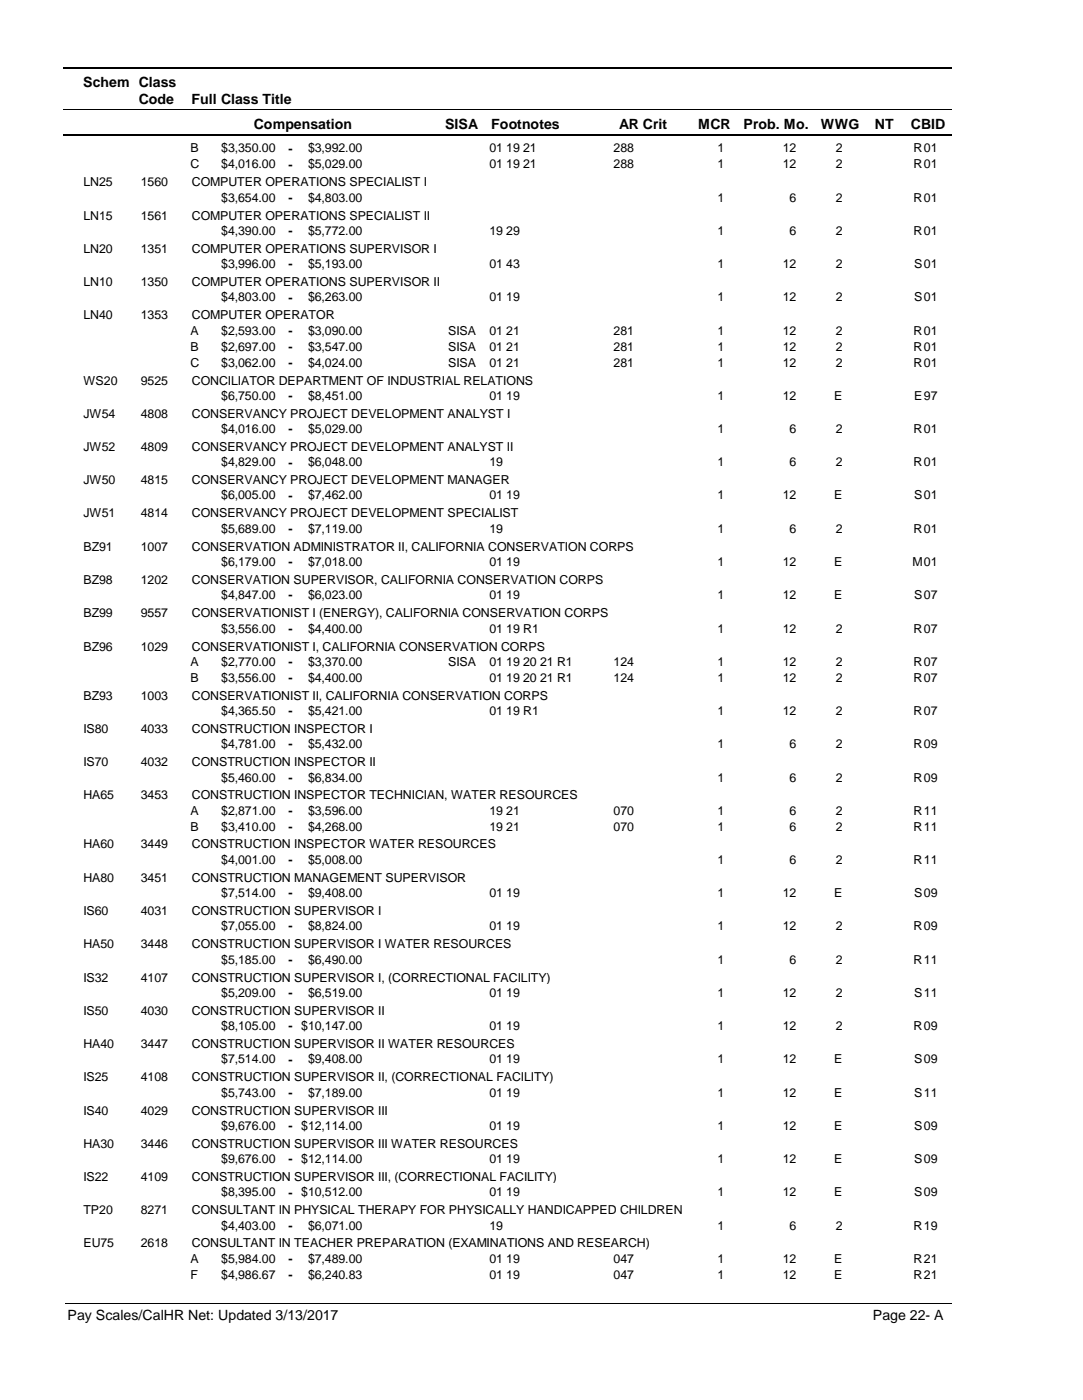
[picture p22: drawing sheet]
<svg xmlns="http://www.w3.org/2000/svg" width="216mm" height="279mm" viewBox="0 0 216 279" stroke-linecap="round" stroke-linejoin="round" font-family="sans-serif">
<defs><g id="words">
<g font-size="2.8">
<text x="16.6" y="17.3">Schem Class</text>
<text x="27.7" y="20.7">Code</text>
<text x="38.2" y="20.7">Full Class Title</text>
<text x="50.6" y="25.7">Compensation</text>
<text x="88.7" y="25.7">SISA</text>
<text x="98" y="25.7">Footnotes</text>
<text x="123.5" y="25.7">AR Crit</text>
<text x="139.2" y="25.7">MCR</text>
<text x="148.3" y="25.7">Prob. Mo.</text>
<text x="163.7" y="25.7">WWG</text>
<text x="174.5" y="25.7">NT</text>
<text x="181.6" y="25.7">CBID</text>
<text x="13.5" y="263.5">Pay Scales/CalHR Net: Updated 3/13/2017</text>
<text x="174.1" y="263.5">Page 22- A</text>
</g>
<g font-size="2.5">
<text x="38" y="30.4">B</text>
<text x="38" y="33.6">C</text>
<text x="44.1" y="30.4">$3,350.00</text>
<text x="44.1" y="33.6">$4,016.00</text>
<text x="57.5" y="30.5">-</text>
<text x="57.5" y="33.6">-</text>
<text x="61.4" y="30.4">$3,992.00</text>
<text x="61.4" y="33.6">$5,029.00</text>
<text x="97.6" y="30.4">01 19 21</text>
<text x="97.6" y="33.6">01 19 21</text>
<text x="122.4" y="30.4">288</text>
<text x="122.4" y="33.6">288</text>
<text x="143.1" y="30.4">1</text>
<text x="143.1" y="33.6">1</text>
<text x="156.1" y="30.4">12</text>
<text x="156.1" y="33.6">12</text>
<text x="166.6" y="30.4">2</text>
<text x="166.6" y="33.6">2</text>
<text x="182.2" y="30.4">R</text>
<text x="182.2" y="33.6">R</text>
<text x="184.2" y="30.4">01</text>
<text x="184.2" y="33.6">01</text>
<text x="16.6" y="37.2">LN25</text>
<text x="28.1" y="37.2">1560</text>
<text x="38.2" y="37.2">COMPUTER OPERATIONS SPECIALIST I</text>
<text x="44.1" y="40.3">$3,654.00</text>
<text x="57.5" y="40.3">-</text>
<text x="61.4" y="40.3">$4,803.00</text>
<text x="143.1" y="40.3">1</text>
<text x="157.5" y="40.3">6</text>
<text x="166.6" y="40.3">2</text>
<text x="182.2" y="40.3">R</text>
<text x="184.2" y="40.3">01</text>
<text x="16.6" y="43.8">LN15</text>
<text x="28.1" y="43.8">1561</text>
<text x="38.2" y="43.8">COMPUTER OPERATIONS SPECIALIST II</text>
<text x="44.1" y="46.9">$4,390.00</text>
<text x="57.5" y="46.9">-</text>
<text x="61.4" y="46.9">$5,772.00</text>
<text x="97.6" y="46.9">19 29</text>
<text x="143.1" y="46.9">1</text>
<text x="157.5" y="46.9">6</text>
<text x="166.6" y="46.9">2</text>
<text x="182.2" y="46.9">R</text>
<text x="184.2" y="46.9">01</text>
<text x="16.6" y="50.5">LN20</text>
<text x="28.1" y="50.5">1351</text>
<text x="38.2" y="50.5">COMPUTER OPERATIONS SUPERVISOR I</text>
<text x="44.1" y="53.5">$3,996.00</text>
<text x="57.5" y="53.6">-</text>
<text x="61.4" y="53.5">$5,193.00</text>
<text x="97.6" y="53.5">01 43</text>
<text x="143.1" y="53.5">1</text>
<text x="156.1" y="53.5">12</text>
<text x="166.6" y="53.5">2</text>
<text x="182.3" y="53.5">S</text>
<text x="184.2" y="53.5">01</text>
<text x="16.6" y="57.1">LN10</text>
<text x="28.1" y="57.1">1350</text>
<text x="38.2" y="57.1">COMPUTER OPERATIONS SUPERVISOR II</text>
<text x="16.6" y="63.8">LN40</text>
<text x="28.1" y="63.8">1353</text>
<text x="38.2" y="63.8">COMPUTER OPERATOR</text>
<text x="44.1" y="60.2">$4,803.00</text>
<text x="57.5" y="60.2">-</text>
<text x="61.4" y="60.2">$6,263.00</text>
<text x="97.6" y="60.2">01 19</text>
<text x="143.1" y="60.2">1</text>
<text x="156.1" y="60.2">12</text>
<text x="166.6" y="60.2">2</text>
<text x="182.3" y="60.2">S</text>
<text x="184.2" y="60.2">01</text>
<text x="38" y="66.8">A</text>
<text x="38" y="70">B</text>
<text x="44.1" y="66.8">$2,593.00</text>
<text x="44.1" y="70">$2,697.00</text>
<text x="57.5" y="66.9">-</text>
<text x="57.5" y="70">-</text>
<text x="61.4" y="66.8">$3,090.00</text>
<text x="61.4" y="70">$3,547.00</text>
<text x="89.4" y="66.8">SISA</text>
<text x="89.4" y="70">SISA</text>
<text x="97.6" y="66.8">01 21</text>
<text x="97.6" y="70">01 21</text>
<text x="122.4" y="66.8">281</text>
<text x="122.4" y="70">281</text>
<text x="143.1" y="66.8">1</text>
<text x="143.1" y="70">1</text>
<text x="156.1" y="66.8">12</text>
<text x="156.1" y="70">12</text>
<text x="166.6" y="66.8">2</text>
<text x="166.6" y="70">2</text>
<text x="182.2" y="66.8">R</text>
<text x="182.2" y="70">R</text>
<text x="184.2" y="66.8">01</text>
<text x="184.2" y="70">01</text>
<text x="16.6" y="76.8">WS20</text>
<text x="28.1" y="76.8">9525</text>
<text x="38" y="73.2">C</text>
<text x="38.2" y="76.8">CONCILIATOR DEPARTMENT OF INDUSTRIAL RELATIONS</text>
<text x="44.1" y="73.2">$3,062.00</text>
<text x="57.5" y="73.2">-</text>
<text x="61.4" y="73.2">$4,024.00</text>
<text x="89.4" y="73.2">SISA</text>
<text x="97.6" y="73.2">01 21</text>
<text x="122.4" y="73.2">281</text>
<text x="143.1" y="73.2">1</text>
<text x="156.1" y="73.2">12</text>
<text x="166.6" y="73.2">2</text>
<text x="182.2" y="73.2">R</text>
<text x="184.2" y="73.2">01</text>
<text x="16.6" y="83.4">JW54</text>
<text x="28.1" y="83.4">4808</text>
<text x="38.2" y="83.4">CONSERVANCY PROJECT DEVELOPMENT ANALYST I</text>
<text x="44.1" y="79.8">$6,750.00</text>
<text x="57.5" y="79.8">-</text>
<text x="61.4" y="79.8">$8,451.00</text>
<text x="97.6" y="79.8">01 19</text>
<text x="143.1" y="79.8">1</text>
<text x="156.1" y="79.8">12</text>
<text x="166.3" y="79.8">E</text>
<text x="182.3" y="79.8">E</text>
<text x="184.2" y="79.8">97</text>
<text x="44.1" y="86.4">$4,016.00</text>
<text x="57.5" y="86.5">-</text>
<text x="61.4" y="86.4">$5,029.00</text>
<text x="143.1" y="86.4">1</text>
<text x="157.5" y="86.4">6</text>
<text x="166.6" y="86.4">2</text>
<text x="182.2" y="86.4">R</text>
<text x="184.2" y="86.4">01</text>
<text x="16.6" y="90">JW52</text>
<text x="28.1" y="90">4809</text>
<text x="38.2" y="90">CONSERVANCY PROJECT DEVELOPMENT ANALYST II</text>
<text x="44.1" y="93.1">$4,829.00</text>
<text x="57.5" y="93.1">-</text>
<text x="61.4" y="93.1">$6,048.00</text>
<text x="97.6" y="93.1">19</text>
<text x="143.1" y="93.1">1</text>
<text x="157.5" y="93.1">6</text>
<text x="166.6" y="93.1">2</text>
<text x="182.2" y="93.1">R</text>
<text x="184.2" y="93.1">01</text>
<text x="16.6" y="96.7">JW50</text>
<text x="28.1" y="96.7">4815</text>
<text x="38.2" y="96.7">CONSERVANCY PROJECT DEVELOPMENT MANAGER</text>
<text x="44.1" y="99.7">$6,005.00</text>
<text x="57.5" y="99.7">-</text>
<text x="61.4" y="99.7">$7,462.00</text>
<text x="97.6" y="99.7">01 19</text>
<text x="143.1" y="99.7">1</text>
<text x="156.1" y="99.7">12</text>
<text x="166.3" y="99.7">E</text>
<text x="182.3" y="99.7">S</text>
<text x="184.2" y="99.7">01</text>
<text x="16.6" y="103.3">JW51</text>
<text x="28.1" y="103.3">4814</text>
<text x="38.2" y="103.3">CONSERVANCY PROJECT DEVELOPMENT SPECIALIST</text>
<text x="44.1" y="106.3">$5,689.00</text>
<text x="57.5" y="106.4">-</text>
<text x="61.4" y="106.3">$7,119.00</text>
<text x="97.6" y="106.3">19</text>
<text x="143.1" y="106.3">1</text>
<text x="157.5" y="106.3">6</text>
<text x="166.6" y="106.3">2</text>
<text x="182.2" y="106.3">R</text>
<text x="184.2" y="106.3">01</text>
<text x="16.6" y="109.9">BZ91</text>
<text x="28.1" y="109.9">1007</text>
<text x="38.2" y="109.9">CONSERVATION ADMINISTRATOR II, CALIFORNIA CONSERVATION CORPS</text>
<text x="44.1" y="113">$6,179.00</text>
<text x="57.5" y="113">-</text>
<text x="61.4" y="113">$7,018.00</text>
<text x="97.6" y="113">01 19</text>
<text x="143.1" y="113">1</text>
<text x="156.1" y="113">12</text>
<text x="166.3" y="113">E</text>
<text x="181.9" y="113">M</text>
<text x="184.2" y="113">01</text>
<text x="16.6" y="116.6">BZ98</text>
<text x="28.1" y="116.6">1202</text>
<text x="38.2" y="116.6">CONSERVATION SUPERVISOR, CALIFORNIA CONSERVATION CORPS</text>
<text x="44.1" y="119.6">$4,847.00</text>
<text x="57.5" y="119.6">-</text>
<text x="61.4" y="119.6">$6,023.00</text>
<text x="97.6" y="119.6">01 19</text>
<text x="143.1" y="119.6">1</text>
<text x="156.1" y="119.6">12</text>
<text x="166.3" y="119.6">E</text>
<text x="182.3" y="119.6">S</text>
<text x="184.2" y="119.6">07</text>
<text x="16.6" y="123.2">BZ99</text>
<text x="28.1" y="123.2">9557</text>
<text x="38.2" y="123.2">CONSERVATIONIST I (ENERGY), CALIFORNIA CONSERVATION CORPS</text>
<text x="16.6" y="129.8">BZ96</text>
<text x="28.1" y="129.8">1029</text>
<text x="38.2" y="129.8">CONSERVATIONIST I, CALIFORNIA CONSERVATION CORPS</text>
<text x="44.1" y="126.3">$3,556.00</text>
<text x="57.5" y="126.3">-</text>
<text x="61.4" y="126.3">$4,400.00</text>
<text x="97.6" y="126.3">01 19 R1</text>
<text x="143.1" y="126.3">1</text>
<text x="156.1" y="126.3">12</text>
<text x="166.6" y="126.3">2</text>
<text x="182.2" y="126.3">R</text>
<text x="184.2" y="126.3">07</text>
<text x="38" y="132.9">A</text>
<text x="38" y="136.1">B</text>
<text x="44.1" y="132.9">$2,770.00</text>
<text x="44.1" y="136.1">$3,556.00</text>
<text x="57.5" y="132.9">-</text>
<text x="57.5" y="136.1">-</text>
<text x="61.4" y="132.9">$3,370.00</text>
<text x="61.4" y="136.1">$4,400.00</text>
<text x="89.4" y="132.9">SISA</text>
<text x="97.6" y="132.9">01 19 20 21 R1</text>
<text x="97.6" y="136.1">01 19 20 21 R1</text>
<text x="122.4" y="132.9">124</text>
<text x="122.4" y="136.1">124</text>
<text x="143.1" y="132.9">1</text>
<text x="143.1" y="136.1">1</text>
<text x="156.1" y="132.9">12</text>
<text x="156.1" y="136.1">12</text>
<text x="166.6" y="132.9">2</text>
<text x="166.6" y="136.1">2</text>
<text x="182.2" y="132.9">R</text>
<text x="182.2" y="136.1">R</text>
<text x="184.2" y="132.9">07</text>
<text x="184.2" y="136.1">07</text>
<text x="16.6" y="139.7">BZ93</text>
<text x="28.1" y="139.7">1003</text>
<text x="38.2" y="139.7">CONSERVATIONIST II, CALIFORNIA CONSERVATION CORPS</text>
<text x="44.1" y="142.7">$4,365.50</text>
<text x="57.5" y="142.7">-</text>
<text x="61.4" y="142.7">$5,421.00</text>
<text x="97.6" y="142.7">01 19 R1</text>
<text x="143.1" y="142.7">1</text>
<text x="156.1" y="142.7">12</text>
<text x="166.6" y="142.7">2</text>
<text x="182.2" y="142.7">R</text>
<text x="184.2" y="142.7">07</text>
<text x="16.6" y="146.3">IS80</text>
<text x="28.1" y="146.3">4033</text>
<text x="38.2" y="146.3">CONSTRUCTION INSPECTOR I</text>
<text x="44.1" y="149.3">$4,781.00</text>
<text x="57.5" y="149.4">-</text>
<text x="61.4" y="149.3">$5,432.00</text>
<text x="143.1" y="149.3">1</text>
<text x="157.5" y="149.3">6</text>
<text x="166.6" y="149.3">2</text>
<text x="182.2" y="149.3">R</text>
<text x="184.2" y="149.3">09</text>
<text x="16.6" y="152.9">IS70</text>
<text x="28.1" y="152.9">4032</text>
<text x="38.2" y="152.9">CONSTRUCTION INSPECTOR II</text>
<text x="44.1" y="156">$5,460.00</text>
<text x="61.4" y="156">$6,834.00</text>
<text x="143.1" y="156">1</text>
<text x="157.5" y="156">6</text>
<text x="166.6" y="156">2</text>
<text x="182.2" y="156">R</text>
<text x="184.2" y="156">09</text>
<text x="16.6" y="159.6">HA65</text>
<text x="28.1" y="159.6">3453</text>
<text x="38.2" y="159.6">CONSTRUCTION INSPECTOR TECHNICIAN, WATER RESOURCES</text>
<text x="57.5" y="156">-</text>
<text x="38" y="162.6">A</text>
<text x="38" y="165.8">B</text>
<text x="44.1" y="162.6">$2,871.00</text>
<text x="44.1" y="165.8">$3,410.00</text>
<text x="57.5" y="162.6">-</text>
<text x="57.5" y="165.8">-</text>
<text x="61.4" y="162.6">$3,596.00</text>
<text x="61.4" y="165.8">$4,268.00</text>
<text x="97.6" y="162.6">19 21</text>
<text x="97.6" y="165.8">19 21</text>
<text x="122.4" y="162.6">070</text>
<text x="122.4" y="165.8">070</text>
<text x="143.1" y="162.6">1</text>
<text x="143.1" y="165.8">1</text>
<text x="157.5" y="162.6">6</text>
<text x="157.5" y="165.8">6</text>
<text x="166.6" y="162.6">2</text>
<text x="166.6" y="165.8">2</text>
<text x="182.2" y="162.6">R</text>
<text x="182.2" y="165.8">R</text>
<text x="184.2" y="162.6">11</text>
<text x="184.2" y="165.8">11</text>
<text x="16.6" y="169.3">HA60</text>
<text x="28.1" y="169.3">3449</text>
<text x="38.2" y="169.3">CONSTRUCTION INSPECTOR WATER RESOURCES</text>
<text x="44.1" y="172.4">$4,001.00</text>
<text x="57.5" y="172.5">-</text>
<text x="61.4" y="172.4">$5,008.00</text>
<text x="143.1" y="172.4">1</text>
<text x="157.5" y="172.4">6</text>
<text x="166.6" y="172.4">2</text>
<text x="182.2" y="172.4">R</text>
<text x="184.2" y="172.4">11</text>
<text x="16.6" y="176">HA80</text>
<text x="28.1" y="176">3451</text>
<text x="38.2" y="176">CONSTRUCTION MANAGEMENT SUPERVISOR</text>
<text x="44.1" y="179.1">$7,514.00</text>
<text x="57.5" y="179.1">-</text>
<text x="61.4" y="179.1">$9,408.00</text>
<text x="97.6" y="179.1">01 19</text>
<text x="143.1" y="179.1">1</text>
<text x="156.1" y="179.1">12</text>
<text x="166.3" y="179.1">E</text>
<text x="182.3" y="179.1">S</text>
<text x="184.2" y="179.1">09</text>
<text x="16.6" y="182.7">IS60</text>
<text x="28.1" y="182.7">4031</text>
<text x="38.2" y="182.7">CONSTRUCTION SUPERVISOR I</text>
<text x="44.1" y="185.7">$7,055.00</text>
<text x="57.5" y="185.7">-</text>
<text x="61.4" y="185.7">$8,824.00</text>
<text x="97.6" y="185.7">01 19</text>
<text x="143.1" y="185.7">1</text>
<text x="156.1" y="185.7">12</text>
<text x="166.6" y="185.7">2</text>
<text x="182.2" y="185.7">R</text>
<text x="184.2" y="185.7">09</text>
<text x="16.6" y="189.3">HA50</text>
<text x="28.1" y="189.3">3448</text>
<text x="38.2" y="189.3">CONSTRUCTION SUPERVISOR I WATER RESOURCES</text>
<text x="16.6" y="195.9">IS32</text>
<text x="28.1" y="195.9">4107</text>
<text x="38.2" y="195.9">CONSTRUCTION SUPERVISOR I, (CORRECTIONAL FACILITY)</text>
<text x="44.1" y="192.3">$5,185.00</text>
<text x="57.5" y="192.4">-</text>
<text x="61.4" y="192.3">$6,490.00</text>
<text x="143.1" y="192.3">1</text>
<text x="157.5" y="192.3">6</text>
<text x="166.6" y="192.3">2</text>
<text x="182.2" y="192.3">R</text>
<text x="184.2" y="192.3">11</text>
<text x="16.6" y="202.6">IS50</text>
<text x="28.1" y="202.6">4030</text>
<text x="38.2" y="202.6">CONSTRUCTION SUPERVISOR II</text>
<text x="44.1" y="199">$5,209.00</text>
<text x="57.5" y="199">-</text>
<text x="61.4" y="199">$6,519.00</text>
<text x="97.6" y="199">01 19</text>
<text x="143.1" y="199">1</text>
<text x="156.1" y="199">12</text>
<text x="166.6" y="199">2</text>
<text x="182.3" y="199">S</text>
<text x="184.2" y="199">11</text>
<text x="16.6" y="209.2">HA40</text>
<text x="28.1" y="209.2">3447</text>
<text x="38.2" y="209.2">CONSTRUCTION SUPERVISOR II WATER RESOURCES</text>
<text x="44.1" y="205.6">$8,105.00</text>
<text x="57.5" y="205.6">-</text>
<text x="60.1" y="205.6">$10,147.00</text>
<text x="97.6" y="205.6">01 19</text>
<text x="143.1" y="205.6">1</text>
<text x="156.1" y="205.6">12</text>
<text x="166.6" y="205.6">2</text>
<text x="182.2" y="205.6">R</text>
<text x="184.2" y="205.6">09</text>
<text x="16.6" y="215.8">IS25</text>
<text x="28.1" y="215.8">4108</text>
<text x="38.2" y="215.8">CONSTRUCTION SUPERVISOR II, (CORRECTIONAL FACILITY)</text>
<text x="44.1" y="212.2">$7,514.00</text>
<text x="57.5" y="212.3">-</text>
<text x="61.4" y="212.2">$9,408.00</text>
<text x="97.6" y="212.2">01 19</text>
<text x="143.1" y="212.2">1</text>
<text x="156.1" y="212.2">12</text>
<text x="166.3" y="212.2">E</text>
<text x="182.3" y="212.2">S</text>
<text x="184.2" y="212.2">09</text>
<text x="44.1" y="218.9">$5,743.00</text>
<text x="57.5" y="218.9">-</text>
<text x="61.4" y="218.9">$7,189.00</text>
<text x="97.6" y="218.9">01 19</text>
<text x="143.1" y="218.9">1</text>
<text x="156.1" y="218.9">12</text>
<text x="166.3" y="218.9">E</text>
<text x="182.3" y="218.9">S</text>
<text x="184.2" y="218.9">11</text>
<text x="16.6" y="222.5">IS40</text>
<text x="28.1" y="222.5">4029</text>
<text x="38.2" y="222.5">CONSTRUCTION SUPERVISOR III</text>
<text x="44.1" y="225.5">$9,676.00</text>
<text x="57.5" y="225.5">-</text>
<text x="60.1" y="225.5">$12,114.00</text>
<text x="97.6" y="225.5">01 19</text>
<text x="143.1" y="225.5">1</text>
<text x="156.1" y="225.5">12</text>
<text x="166.3" y="225.5">E</text>
<text x="182.3" y="225.5">S</text>
<text x="184.2" y="225.5">09</text>
<text x="16.6" y="229.1">HA30</text>
<text x="28.1" y="229.1">3446</text>
<text x="38.2" y="229.1">CONSTRUCTION SUPERVISOR III WATER RESOURCES</text>
<text x="44.1" y="232.1">$9,676.00</text>
<text x="57.5" y="232.2">-</text>
<text x="60.1" y="232.1">$12,114.00</text>
<text x="97.6" y="232.1">01 19</text>
<text x="143.1" y="232.1">1</text>
<text x="156.1" y="232.1">12</text>
<text x="166.3" y="232.1">E</text>
<text x="182.3" y="232.1">S</text>
<text x="184.2" y="232.1">09</text>
<text x="16.6" y="235.7">IS22</text>
<text x="28.1" y="235.7">4109</text>
<text x="38.2" y="235.7">CONSTRUCTION SUPERVISOR III, (CORRECTIONAL FACILITY)</text>
<text x="44.1" y="238.8">$8,395.00</text>
<text x="57.5" y="238.8">-</text>
<text x="60.1" y="238.8">$10,512.00</text>
<text x="97.6" y="238.8">01 19</text>
<text x="143.1" y="238.8">1</text>
<text x="156.1" y="238.8">12</text>
<text x="166.3" y="238.8">E</text>
<text x="182.3" y="238.8">S</text>
<text x="184.2" y="238.8">09</text>
<text x="16.6" y="242.4">TP20</text>
<text x="28.1" y="242.4">8271</text>
<text x="38.2" y="242.4">CONSULTANT IN PHYSICAL THERAPY FOR PHYSICALLY HANDICAPPED CHILDREN</text>
<text x="44.1" y="245.4">$4,403.00</text>
<text x="57.5" y="245.4">-</text>
<text x="61.4" y="245.4">$6,071.00</text>
<text x="97.6" y="245.4">19</text>
<text x="143.1" y="245.4">1</text>
<text x="157.5" y="245.4">6</text>
<text x="166.6" y="245.4">2</text>
<text x="182.2" y="245.4">R</text>
<text x="184.2" y="245.4">19</text>
<text x="16.6" y="249">EU75</text>
<text x="28.1" y="249">2618</text>
<text x="38.2" y="249">CONSULTANT IN TEACHER PREPARATION (EXAMINATIONS AND RESEARCH)</text>
<text x="38" y="252.1">A</text>
<text x="38" y="255.2">F</text>
<text x="44.1" y="252.1">$5,984.00</text>
<text x="44.1" y="255.2">$4,986.67</text>
<text x="57.5" y="252.1">-</text>
<text x="57.5" y="255.3">-</text>
<text x="61.4" y="252.1">$7,489.00</text>
<text x="61.4" y="255.2">$6,240.83</text>
<text x="97.6" y="252.1">01 19</text>
<text x="97.6" y="255.2">01 19</text>
<text x="122.4" y="252.1">047</text>
<text x="122.4" y="255.2">047</text>
<text x="143.1" y="252.1">1</text>
<text x="143.1" y="255.2">1</text>
<text x="156.1" y="252.1">12</text>
<text x="156.1" y="255.2">12</text>
<text x="166.3" y="252.1">E</text>
<text x="166.3" y="255.2">E</text>
<text x="182.2" y="252.1">R</text>
<text x="182.2" y="255.2">R</text>
<text x="184.2" y="252.1">21</text>
<text x="184.2" y="255.2">21</text>
</g>
</g></defs>
<path d="M12.7 13.5h177.1" fill="none" stroke="#000" stroke-width=".36"/>
<path d="M12.7 21.9h177.1" fill="none" stroke="#000" stroke-width=".2"/>
<path d="M12.7 27h177.1" fill="none" stroke="#000" stroke-width=".35"/>
<g fill="#fff">
<path d="M40.4 27.8h16.2v3h-16.2z" fill-rule="evenodd"/>
<path d="M183.9 27.8h4.1v3h-4.1z" fill-rule="evenodd"/>
<path d="M40.4 31h16.2v3h-16.2z" fill-rule="evenodd"/>
<path d="M183.9 31h4.1v3h-4.1z" fill-rule="evenodd"/>
<path d="M40.4 37.7h16.2v2.9h-16.2z" fill-rule="evenodd"/>
<path d="M183.9 37.7h4.1v2.9h-4.1z" fill-rule="evenodd"/>
<path d="M40.4 44.3h16.2v3h-16.2z" fill-rule="evenodd"/>
<path d="M183.9 44.3h4.1v3h-4.1z" fill-rule="evenodd"/>
<path d="M40.4 50.9h16.2v3h-16.2z" fill-rule="evenodd"/>
<path d="M183.9 50.9h4.1v3h-4.1z" fill-rule="evenodd"/>
<path d="M40.4 57.6h16.2v2.9h-16.2z" fill-rule="evenodd"/>
<path d="M183.9 57.6h4.1v2.9h-4.1z" fill-rule="evenodd"/>
<path d="M40.4 64.2h16.2v3h-16.2z" fill-rule="evenodd"/>
<path d="M183.9 64.2h4.1v3h-4.1z" fill-rule="evenodd"/>
<path d="M40.4 67.4h16.2v3h-16.2z" fill-rule="evenodd"/>
<path d="M183.9 67.4h4.1v3h-4.1z" fill-rule="evenodd"/>
<path d="M40.4 70.6h16.2v2.9h-16.2z" fill-rule="evenodd"/>
<path d="M183.9 70.6h4.1v2.9h-4.1z" fill-rule="evenodd"/>
<path d="M40.4 77.2h16.2v2.9h-16.2z" fill-rule="evenodd"/>
<path d="M183.9 77.2h4.1v2.9h-4.1z" fill-rule="evenodd"/>
<path d="M40.4 83.8h16.2v3h-16.2z" fill-rule="evenodd"/>
<path d="M183.9 83.8h4.1v3h-4.1z" fill-rule="evenodd"/>
<path d="M40.4 90.5h16.2v3h-16.2z" fill-rule="evenodd"/>
<path d="M183.9 90.5h4.1v3h-4.1z" fill-rule="evenodd"/>
<path d="M40.4 97.1h16.2v3h-16.2z" fill-rule="evenodd"/>
<path d="M183.9 97.1h4.1v3h-4.1z" fill-rule="evenodd"/>
<path d="M40.4 103.7h16.2v3h-16.2z" fill-rule="evenodd"/>
<path d="M183.9 103.7h4.1v3h-4.1z" fill-rule="evenodd"/>
<path d="M40.4 110.4h16.2v3h-16.2z" fill-rule="evenodd"/>
<path d="M183.9 110.4h4.1v3h-4.1z" fill-rule="evenodd"/>
<path d="M40.4 117h16.2v3h-16.2z" fill-rule="evenodd"/>
<path d="M183.9 117h4.1v3h-4.1z" fill-rule="evenodd"/>
<path d="M40.4 123.6h16.2v3h-16.2z" fill-rule="evenodd"/>
<path d="M183.9 123.6h4.1v3h-4.1z" fill-rule="evenodd"/>
<path d="M40.4 130.3h16.2v3h-16.2z" fill-rule="evenodd"/>
<path d="M183.9 130.3h4.1v3h-4.1z" fill-rule="evenodd"/>
<path d="M40.4 133.5h16.2v2.9h-16.2z" fill-rule="evenodd"/>
<path d="M183.9 133.5h4.1v2.9h-4.1z" fill-rule="evenodd"/>
<path d="M40.4 140.1h16.2v3h-16.2z" fill-rule="evenodd"/>
<path d="M183.9 140.1h4.1v3h-4.1z" fill-rule="evenodd"/>
<path d="M40.4 146.7h16.2v3h-16.2z" fill-rule="evenodd"/>
<path d="M183.9 146.7h4.1v3h-4.1z" fill-rule="evenodd"/>
<path d="M40.4 153.4h16.2v3h-16.2z" fill-rule="evenodd"/>
<path d="M183.9 153.4h4.1v3h-4.1z" fill-rule="evenodd"/>
<path d="M40.4 160h16.2v3h-16.2z" fill-rule="evenodd"/>
<path d="M183.9 160h4.1v3h-4.1z" fill-rule="evenodd"/>
<path d="M40.4 163.2h16.2v2.9h-16.2z" fill-rule="evenodd"/>
<path d="M183.9 163.2h4.1v2.9h-4.1z" fill-rule="evenodd"/>
<path d="M40.4 169.8h16.2v3h-16.2z" fill-rule="evenodd"/>
<path d="M183.9 169.8h4.1v3h-4.1z" fill-rule="evenodd"/>
<path d="M40.4 176.5h16.2v2.9h-16.2z" fill-rule="evenodd"/>
<path d="M183.9 176.5h4.1v2.9h-4.1z" fill-rule="evenodd"/>
<path d="M40.4 183.1h16.2v2.9h-16.2z" fill-rule="evenodd"/>
<path d="M183.9 183.1h4.1v2.9h-4.1z" fill-rule="evenodd"/>
<path d="M40.4 189.7h16.2v3h-16.2z" fill-rule="evenodd"/>
<path d="M183.9 189.7h4.1v3h-4.1z" fill-rule="evenodd"/>
<path d="M40.4 196.4h16.2v2.9h-16.2z" fill-rule="evenodd"/>
<path d="M183.9 196.4h4.1v2.9h-4.1z" fill-rule="evenodd"/>
<path d="M40.4 203h16.2v3h-16.2z" fill-rule="evenodd"/>
<path d="M183.9 203h4.1v3h-4.1z" fill-rule="evenodd"/>
<path d="M40.4 209.6h16.2v3h-16.2z" fill-rule="evenodd"/>
<path d="M183.9 209.6h4.1v3h-4.1z" fill-rule="evenodd"/>
<path d="M40.4 216.3h16.2v3h-16.2z" fill-rule="evenodd"/>
<path d="M183.9 216.3h4.1v3h-4.1z" fill-rule="evenodd"/>
<path d="M40.4 222.9h16.2v3h-16.2z" fill-rule="evenodd"/>
<path d="M183.9 222.9h4.1v3h-4.1z" fill-rule="evenodd"/>
<path d="M40.4 229.5h16.2v3h-16.2z" fill-rule="evenodd"/>
<path d="M183.9 229.5h4.1v3h-4.1z" fill-rule="evenodd"/>
<path d="M40.4 236.2h16.2v3h-16.2z" fill-rule="evenodd"/>
<path d="M183.9 236.2h4.1v3h-4.1z" fill-rule="evenodd"/>
<path d="M40.4 242.8h16.2v3h-16.2z" fill-rule="evenodd"/>
<path d="M183.9 242.8h4.1v3h-4.1z" fill-rule="evenodd"/>
<path d="M40.4 249.4h16.2v3h-16.2z" fill-rule="evenodd"/>
<path d="M183.9 249.4h4.1v3h-4.1z" fill-rule="evenodd"/>
<path d="M40.4 252.6h16.2v3h-16.2z" fill-rule="evenodd"/>
<path d="M183.9 252.6h4.1v3h-4.1z" fill-rule="evenodd"/>
</g>
<path d="M13.1 260.1h176.7" fill="none" stroke="#000" stroke-width=".2"/>
<use href="#words"/>
</svg>
